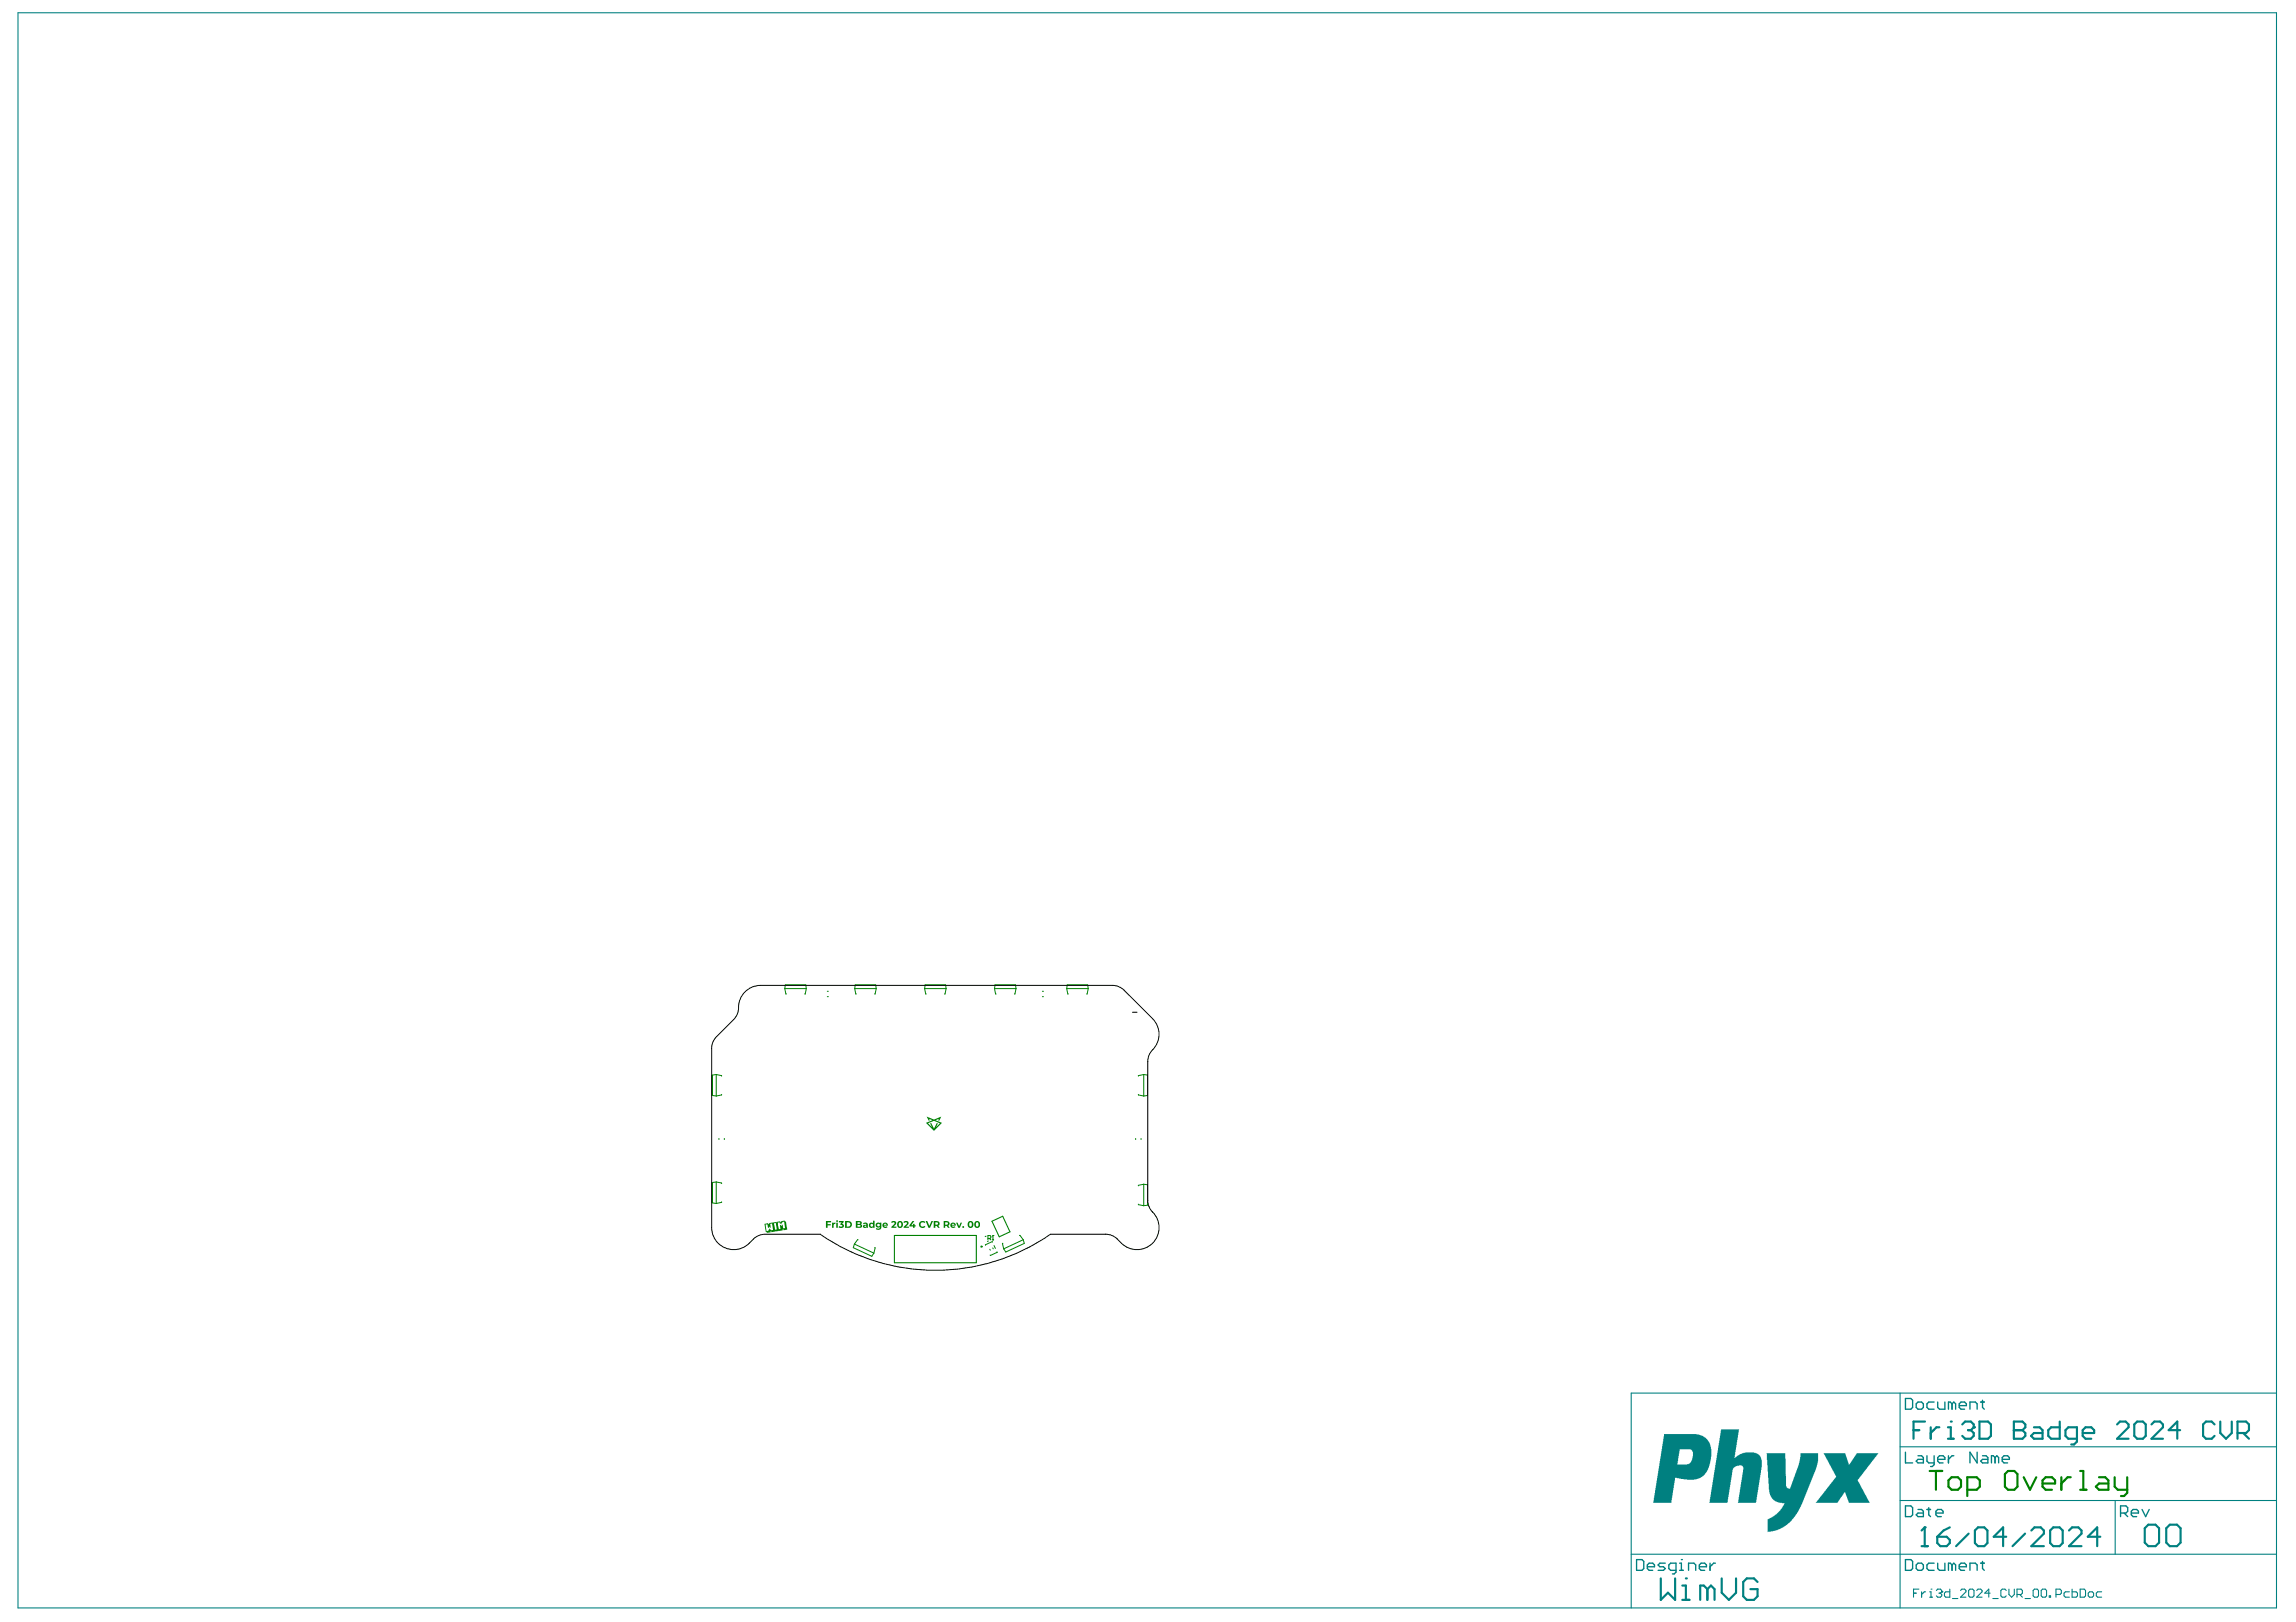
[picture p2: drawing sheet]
<svg xmlns="http://www.w3.org/2000/svg" width="297mm" height="210mm" viewBox="0 0 297 210" stroke-linecap="round" stroke-linejoin="round" font-family="sans-serif">
<g fill="#008080">
<path d="M222.7 185h2.3l-.6 3.7 .7-.5 .7-.2h1.3l.4 .2 .3 .4 .1 .4v.9l-.7 4.6h-2.4l.7-4.2a.58 .58 0 0 0-.1-.6h-.7l-.3 .2a.59 .59 0 0 0-.3 .6l-.6 4h-2.4z"/>
<path d="M228.5 188.1h2.5l.1 4.2 .2 .3 .1 .1 .2-.1 1.1-3.1 .2-.9v-.5h2.3v1l-.3 1.3-1.9 4.6-.8 1.2-1 1.2-1 .5-.8 .3-.7 .1v-1.2a.45 .45 0 0 1 .4-.7l.7-.4 .6-.6 .5-.9h-.7l-.6-.2-.4-.4-.2-.4-.2-.7z"/>
<path d="M235.9 188.1h2.8l.5 1.4 .2-.1 .8-1.3h2.8l-2.6 3.3a.38 .38 0 0 0 .1 .5l1.4 2.6h-2.7l-.5-1.4h-.1l-.9 1.4h-2.8l2.2-2.8 .2-.3a.34 .34 0 0 0 .1-.6z"/>
<path d="M215.3 185.6h4.2l.8 .2 .6 .5 .4 .7 .1 .5-.1 1.4-.2 .8-.3 .7-.4 .6-.4 .2-.8 .3h-.9l-1.6-.3-.5 3.3h-2.3zM217.3 187.6l-.3 1.9h1.3l.3-.1 .3-.5 .1-.7a.57 .57 0 0 0-.3-.6z"/>
</g>
<g fill="none" stroke="#008080" stroke-width=".14">
<path d="M2.3 1.7h292.2v206.4h-292.2zM245.8 187.2h48.7M245.8 194.2h48.7M245.8 180.3v27.8M273.6 194.2v6.9M294.5 180.3h-83.5v27.8M211 201.1h83.5M247.6 206.2h.3M248.3 205.7h-.7v1M248.6 206v.7M249.1 206h-.2l-.3 .3M249.6 206h.2v.7"/>
<path d="M249.6 206.7h.4M249.8 205.7h.1M250.5 205.8l.2-.1h.3l.2 .1v.2M250.9 206.2h.1M251 206.2l.2 .1v.2l-.2 .2h-.3l-.2-.2M251.2 206h.1M251.2 206l-.2 .2M252.3 205.7v1h-.6l-.1-.2v-.3l.1-.2h.6M252.6 206.9h.7M253.6 205.8l.2-.1h.4l.1 .1v.2l-.7 .7h.7M254.7 205.8l.2-.1h.3l.2 .1v.7l-.2 .2h-.3l-.2-.2zM255.7 205.8l.2-.1h.3l.2 .1v.2l-.7 .7h.7"/>
<path d="M257.5 206.2h-.7l.5-.5v1M257.8 206.9h.7M259.6 205.8l-.2-.1h-.4l-.1 .1v.7l.1 .2h.4l.2-.2M259.9 205.7v.6l.3 .4 .4-.4v-.6M260.9 206.3h.6l.1-.1v-.4l-.1-.1h-.6v1M261.3 206.3l.3 .4M262 206.9h.7M263 205.8l.2-.1h.4l.1 .1v.7l-.1 .2h-.4l-.2-.2zM264.1 205.8l.1-.1h.4l.2 .1v.7l-.2 .2h-.4l-.1-.2zM265.1 206.5h.2v.2h-.2zM266 206.3h.5l.2-.1v-.4l-.2-.1h-.5v1M267.7 206h-.5l-.2 .2v.3l.2 .2h.5"/>
<path d="M268.1 205.7v1h.5l.2-.2v-.3l-.2-.2h-.5M269.1 205.7h.5l.2 .1v.7l-.2 .2h-.5zM270.2 206.2l.1-.2h.4l.2 .2v.3l-.2 .2h-.4l-.1-.2zM271.9 206h-.5l-.2 .2v.3l.2 .2h.5"/>
</g>
<g fill="none" stroke="#008080" stroke-width=".28">
<path d="M247.6 185.1h.7M249 197.7h.1M249 197.7v2.4M249 197.7l-.4 .4M249 184h-1.4v2.2M249.8 184.7v1.5M250.6 198.9h1.2l.5 .4v.4l-.5 .4h-.8l-.4-.4zM250.9 184.7h-.4l-.7 .7M252 184.7h.4v1.5M252 186.2h.7M252.3 197.7l-.9 .4-.8 .8M252.4 184h.1"/>
<path d="M253.9 184.3l.3-.3h.8l.3 .3v.4M254.6 185.1h.4M254.7 198.5l-1.6 1.6M255 185.1l.3 .3v.4l-.3 .4h-.8l-.3-.4M255.3 184.7h.1M255.3 184.7l-.3 .4M255.5 198.1l.4-.4h.8l.4 .4v1.6l-.4 .4h-.8l-.4-.4zM256.1 184h1.1l.4 .3v1.5l-.4 .4h-1.1zM259.6 198.9h-1.7l1.2-1.2v2.4M260.5 185.1h.1M260.5 184h1.2l.3 .3v.4l-.3 .4 .3 .3v.4l-.3 .4h-1.2zM260.5 185.1h1.2"/>
<path d="M262 198.5l-1.6 1.6M262.8 198.1l.4-.4h.8l.4 .4v.4l-1.6 1.6h1.6M263.1 184.7h.8l.3 .4v1.1h-1.1l-.3-.4 .3-.4h1.1M265.2 198.1l.4-.4h.9l.4 .4v1.6l-.4 .4h-.9l-.4-.4zM266.5 184v2.2h-1.1l-.4-.4v-.7l.4-.4h1.1M267.7 198.1l.4-.4h.8l.4 .4v.4l-1.6 1.6h1.6M268.7 186.2h-1.1l-.4-.4v-.7l.4-.4h1.1v1.9l-.4 .3h-.3M269.4 185.4h1.5v-.3l-.3-.4h-.8l-.4 .4v.7l.4 .4h.8M271.7 198.9h-1.6l1.2-1.2v2.4M273.9 184.3l.4-.3h.7l.4 .3v.4l-1.5 1.5h1.5M276.1 184.3l.4-.3h.7l.4 .3v1.5l-.4 .4h-.7l-.4-.4zM277.5 197.8l.4-.5h1l.4 .5v1.8l-.4 .5h-1l-.4-.5z"/>
<path d="M278.3 184.3l.4-.3h.8l.3 .3v.4l-1.5 1.5h1.5M280.3 197.8l.4-.5h.9l.5 .5v1.8l-.5 .5h-.9l-.4-.5zM282.1 185.1h-1.5l1.1-1.1v2.2M286.5 184.3l-.4-.3h-.7l-.4 .3v1.5l.4 .4h.7l.4-.4M287.2 184v1.4l.8 .8 .7-.8v-1.4M289.5 185.4h1.1l.4-.3v-.8l-.4-.3h-1.1v2.2M290.2 185.4l.8 .8M214.9 204.3v2.7l.9-.9 .9 .9v-2.7M217.6 207h1M217.6 205.2h.5v1.8M218.1 204.3h.1M220.9 205.7l-.5-.5h-.4v1.8"/>
<path d="M220.9 205.7v1.3M220.9 205.7l.5-.5 .4 .5v1.3M222.7 204.3v1.8l1 .9 .9-.9v-1.8M227.4 204.7l-.5-.4h-.9l-.5 .4v1.9l.5 .4h.9l.5-.4v-.9h-.9M248.6 200.1h.8"/>
</g>
<g fill="none" stroke="#008080" stroke-width=".17">
<path d="M246.5 194.9h.7l.2 .2v.9l-.2 .3h-.7zM246.5 181h.7l.2 .2v.9l-.2 .3h-.7zM246.5 187.9v1.4h.9M247.9 181.7l.2-.3h.5l.2 .3v.4l-.2 .3h-.5l-.2-.3zM248.1 195.3h.5l.2 .3v.7h-.7l-.2-.3 .2-.2h.7M248.1 188.4h.5l.2 .2v.7h-.7l-.2-.2 .2-.2h.7M249.3 195.3h.5M249.3 188.4v.7l.2 .2h.7M249.5 195.1v.9l.3 .3M250.2 181.4h-.7l-.2 .3v.4l.2 .3h.7M250.2 188.4v1.1l-.2 .3h-.2M250.5 195.8h.9v-.2l-.3-.3h-.4l-.2 .3v.4l.2 .3h.4"/>
<path d="M250.7 181.4v.7l.2 .3h.7v-1M250.7 188.9h.9v-.3l-.2-.2h-.5l-.2 .2v.5l.2 .2h.5M252.1 188.4v.9M252.5 181.7l-.2-.3h-.2v1M252.5 181.7v.7M252.5 181.7l.3-.3 .2 .3v.7M252.8 188.4h-.3l-.4 .5M253.5 181.9h.9v-.2l-.2-.3h-.5l-.2 .3v.4l.2 .3h.5M254.9 182.4v-1h.7l.2 .3v.7M255.8 187.9v1.4l-.9-1.4v1.4M256.2 181.4h.5M256.5 188.4h.4l.3 .2v.7h-.7l-.3-.2 .3-.2h.7"/>
<path d="M256.5 181.2v.9l.2 .3M258.1 188.6l-.2-.2h-.3v.9M258.1 188.6v.7M258.1 188.6l.2-.2 .3 .2v.7M259 188.9h1v-.3l-.3-.2h-.4l-.3 .2v.5l.3 .2h.4M274.3 195.8h.7l.3-.2v-.5l-.3-.2h-.7v1.4M274.8 195.8l.5 .5M275.7 195.8h1v-.2l-.3-.3h-.4l-.3 .3v.4l.3 .3h.4M277.1 195.3l.5 1 .4-1M211.7 201.8h.7l.3 .3v.9l-.3 .2h-.7zM213.1 202.8h.9v-.3l-.2-.2h-.4l-.3 .2v.5l.3 .2h.4M215.4 202.3h-.7l-.2 .2 .2 .3h.5l.2 .2-.2 .2h-.7"/>
<path d="M216.8 203.2h-.7l-.2-.2v-.5l.2-.2h.7v1.1l-.2 .3h-.2M217.3 203.2h.5M217.3 202.3h.2v.9M217.5 201.8h.1M218.5 203.2v-.9h.6l.3 .2v.7M219.8 202.8h1v-.3l-.3-.2h-.4l-.3 .2v.5l.3 .2h.4M221.2 202.3v.9M221.9 202.3h-.2l-.5 .5M246.5 201.8h.7l.2 .3v.9l-.2 .2h-.7zM247.9 202.5l.2-.2h.5l.2 .2v.5l-.2 .2h-.5l-.2-.2zM250.2 202.3h-.7l-.2 .2v.5l.2 .2h.7M250.7 202.3v.7l.2 .2h.7v-.9"/>
<path d="M252.5 202.5l-.2-.2h-.2v.9M252.5 202.5v.7M252.5 202.5l.3-.2 .2 .2v.7M253.5 202.8h.9v-.3l-.2-.2h-.5l-.2 .2v.5l.2 .2h.5M254.9 203.2v-.9h.7l.2 .2v.7M256.2 202.3h.5M256.5 202.1v.9l.2 .2"/>
</g>
<path d="M119.9 144.5l.3 .5h.1l-.1-.2 .4 .2-.8 .3 1 1 1.1-1-.9-.3 .5-.2-.1 .2h.1l.3-.5-1 .4zM120.1 145.4l.7-.4 .8 .4-.5 .5 .2-.5-.1-.1-.4 .8-.3-.8-.2 .1 .3 .5z" fill="#008000"/>
<g fill="none" stroke="#008000" stroke-width=".13">
<path d="M92.7 139.1h-.5v2.7h.5M92.7 139.1v2.7M92.7 139.1l.7 .1v.1M101.5 127.9l.1-.5h2.6l.1 .5M101.5 127.9h2.8M101.5 127.9l.2 .7M104.3 127.9l-.1 .7h-.1M107 128.3h.2M107 129h.2M110.6 127.9v-.5h2.7l.1 .5M110.6 127.9h2.8M110.6 127.9l.1 .7h.1"/>
<path d="M113.4 127.9l-.2 .7h-.1M119.6 127.9l.1-.5h2.6l.1 .5M119.6 127.9h2.8M119.6 127.9l.2 .7M122.4 127.9l-.1 .7h-.1M128.7 127.9v-.5h2.7v.5M128.7 127.9h2.7M128.7 127.9l.1 .7h.1M131.4 127.9l-.1 .7h-.1M134.9 128.3h.1M134.9 129h.1M138 127.9l.1-.5h2.6l.1 .5"/>
<path d="M138 127.9h2.8M138 127.9l.1 .7h.1M140.8 127.9l-.2 .7M148 139.1h.5v2.7h-.5M148 139.1v2.7M148 139.1l-.7 .1v.1M92.7 153h-.5v2.7h.5M92.7 153v2.7M92.7 153l.7 .1v.1M93 147.3v.2M93.4 141.6v.1l-.7 .1M93.4 155.5v.1l-.7 .1"/>
<path d="M93.7 147.3v.2M127.6 160h-.2M131.9 159.9h.1l.4 .5M146.9 147.3v.2M147.3 141.6v.1l.7 .1M147.3 155.8v.1l.7 .1M147.6 147.3v.2M148 153.3h.5v2.7h-.5M148 153.3v2.7M148 153.3l-.7 .1v.1M110.5 161l-.1 .5 2.4 1.1 .3-.4M110.5 161l2.6 1.2"/>
<path d="M111 160.5v-.1l-.5 .6M113.2 161.4v.1l-.1 .7M127.9 160.6l-.2 .1M128.1 161.7v.1M128.4 160.7l-.9 .4v.1M128.4 161.5l.1 .1M128.6 161.2l.2 .4M129 162v.1l-.9 .4v-.1M129.7 160.9l.2 .7M132.4 160.4l.1 .5-2.4 1.1-.2-.4M132.4 160.4l-2.5 1.2"/>
</g>
<path d="M115.7 159.9h10.6v3.5h-10.6zM128.3 158l1.4-.6 1 2-1.4 .7z" fill="none" stroke="#008000" stroke-width=".14"/>
<g fill="#008000">
<path d="M106.9 158h.6v.2h-.4v.2h.4v.2h-.4v.3h-.2z"/>
<path d="M107.6 158.2h.2v.1l.3-.1v.2l-.2 .1-.1 .4h-.2z"/>
<path d="M108.5 158h.6v.2l-.2 .2 .2 .1v.3l-.2 .1-.4-.1 .1-.1h.2a.12 .12 0 0 0 .2 0 .14 .14 0 0 0-.2-.2h-.1v-.1l.2-.2h-.4z"/>
<path d="M115.3 158.1l.4-.1 .2 .1v.3l-.3 .3h.4v.2h-.7v-.1l.4-.4v-.2h-.1l-.2 .1z"/>
<path d="M116.9 158.2l.2-.2 .4 .1v.3l-.3 .3h.4v.2h-.7v-.1l.4-.4v-.2h-.1l-.2 .1z"/>
<path d="M118.1 158h.2l-.4 .6h.2v-.2h.2v.2h.2v.1h-.2v.2h-.2v-.2h-.5v-.1z"/>
<path d="M119 158.2l.2-.2 .5 .1v.1l-.1 .1-.2-.1h-.2l-.1 .3 .1 .2h.3l.1-.1 .1 .2-.2 .1-.5-.1-.1-.2z"/>
<path d="M119.8 158h.2l.2 .6 .3-.6h.2l-.4 .9h-.2z"/>
<path d="M123.7 158.2h.2l.2 .5 .2-.5h.2l-.3 .7h-.2z"/>
<path d="M108.2 158a.12 .12 0 0 1 .2 0 .12 .12 0 0 1-.2 0zM108.2 158.2h.2v.7h-.2z"/>
<path d="M109.5 158.2v.5h.4l.1-.4zM109.3 158l.8 .1 .1 .3-.1 .4-.2 .1h-.6z"/>
<path d="M110.9 158.2v.2l.4-.1-.1-.1zM110.9 158.5v.3l.3-.1a.1 .1 0 0 0 .1-.1 .1 .1 0 0 0-.1-.1zM110.7 158h.6l.2 .1v.2l-.1 .2h.1v.2l-.1 .2h-.7z"/>
<path d="M111.8 158.7l.1 .1h.1l.1-.2zM111.7 158.3l.2-.1 .3 .1 .1 .6h-.2v-.1l-.2 .1h-.2l-.1-.1 .1-.2 .4-.1-.1-.1h-.3z"/>
<path d="M112.5 158.3l.3-.1 .1 .1v-.3h.2v.9l-.2-.1-.2 .1-.2-.1-.1-.3zM112.6 158.6a.2 .2 0 0 0 .4 0 .2 .2 0 0 0-.4 0z"/>
<path d="M113.5 158.6a.17 .17 0 0 0 .3 0 .17 .17 0 0 0-.3 0zM113.4 158.3l.2-.1 .2 .1v-.1h.2v.7l-.1 .2-.3 .1-.3-.1 .1-.2 .3 .1 .1-.1v-.1l-.2 .1-.2-.1-.1-.2z"/>
<path d="M114.4 158.4l-.1 .1h.4l-.1-.1zM114.2 158.3l.2-.1 .3 .1 .2 .3h-.5l.1 .2 .2-.1 .1 .1-.2 .1-.3-.1-.1-.2z"/>
<path d="M116.3 158.2v.4l.2 .1 .1-.1v-.4h-.2zM116.2 158.1l.3-.1 .3 .2v.4l-.2 .3h-.3l-.2-.2v-.3z"/>
<path d="M121 158.2v.3l.3-.1v-.2zM120.8 158l.7 .1 .1 .3-.2 .2 .2 .3h-.2l-.2-.3h-.2v.3h-.2z"/>
<path d="M122.3 158.2v.3l.3-.1v-.2zM122.1 158h.5l.2 .2v.2l-.1 .2 .2 .3h-.2l-.2-.3h-.2v.3h-.2z"/>
<path d="M123.2 158.4l-.1 .1h.4l-.1-.1zM123 158.3l.2-.1 .3 .1 .2 .3h-.6l.2 .2 .2-.1 .1 .1-.2 .1-.3-.1-.1-.1z"/>
<path d="M125.5 158.2l-.1 .4 .2 .1 .1-.4-.1-.1zM125.1 158.4a.45 .45 0 0 1 .9 0 .45 .45 0 0 1-.9 0z"/>
<path d="M126.3 158.3v.3l.2 .1 .1-.2v-.2l-.2-.1zM126.1 158.2l.2-.2 .4 .1 .1 .5-.2 .3h-.3l-.2-.1-.1-.2z"/>
<path d="M98.9 158.4l.5-.1v.1h.1v-.1l.5-.1v.1h.1l.2 1.1-.5 .1v-.2l-.1 .1v.1h-.5v-.1h-.1zM99 158.5l.2 .8h.2l.1-.3h.1l.2 .2h.2l-.1-.9-.3 .1 .1 .5-.3-.1 .1 .1h-.1l-.1-.5z"/>
<path d="M100.1 158.3l.1 .8h.3l-.1-.8zM100 158.2l.5-.1v.1h.1l.2 1.1-.5 .1v-.1h-.1z"/>
<path d="M100.5 158.1l.4-.1 .1 .2h.1v-.2h.4l.1 .1h.1l.2 1-.5 .1v-.1h-.2l.1 .1-.5 .1v-.1h-.2zM100.6 158.2l.1 .9 .3-.1-.1-.5h.1v.1l.3-.1v.5l.3-.1-.2-.8h-.2l-.1 .3h-.1l-.2-.2z"/>
<circle cx="124.6" cy="158.8" r=".12"/>
</g>
<g fill="none" stroke="#008000" stroke-width=".28">
<path d="M249.6 190.4h1.7M250.5 190.4v2.4M252.1 191.6l.4-.4h.8l.4 .4v.8l-.4 .4h-.8l-.4-.4zM254.5 192.8h1.2l.4-.4v-.8l-.4-.4h-1.2v2.4M259.4 190.8l.4-.4h.8l.4 .4v1.6l-.4 .4h-.8l-.4-.4zM261.8 191.2l.8 1.6 .8-1.6M264.2 192h1.7v-.4l-.4-.4h-.8l-.5 .4v.8l.5 .4h.8M266.7 191.2v1.6M267.9 191.2h-.4l-.8 .8M269.1 190.4h.4v2.4M269.1 192.8h.8M271.6 191.2h.8l.4 .4v1.2h-1.2l-.5-.4 .5-.4h1.2"/>
<path d="M273.6 191.2v1.2l.4 .4h1.2M275.2 191.2v2l-.4 .4h-.4"/>
</g>
<path d="M128.5 159.9h.1M128.5 159.9l-.1 .1M128.5 159.9v.6M127.8 160.3h.3l.1-.3-.1-.1h-.3v.6M128 160.3l.2 .2M128.4 160.5h.2" fill="none" stroke="#008000" stroke-width=".13"/>
<circle cx="127" cy="161.3" r=".07" fill="none" stroke="#008000" stroke-width=".14"/>
<path d="M96.2 128.6a2.85 2.85 0 0 1 2.2-1.1h45.5a2.13 2.13 0 0 1 1.5 .6l3.7 3.7a2.96 2.96 0 0 1-.3 4.4l-.3 .7v.5v17.9a2.13 2.13 0 0 0 .6 1.6 2.85 2.85 0 0 1 0 4 2.85 2.85 0 0 1-4 0 2.67 2.67 0 0 0-2.1-1.2h-7.1a26.1 26.1 0 0 1-29.8 0h-7.1a2.51 2.51 0 0 0-2.1 1.2 2.85 2.85 0 0 1-3.1 .6 2.85 2.85 0 0 1-1.7-2.6v-23.2a2.13 2.13 0 0 1 .6-1.5l2.2-2.3a3.1 3.1 0 0 0 .7-2.2l.2-.6zM146.5 131h.6M149.1 156.8v.1" fill="none" stroke="#000" stroke-width=".13"/>
</svg>
